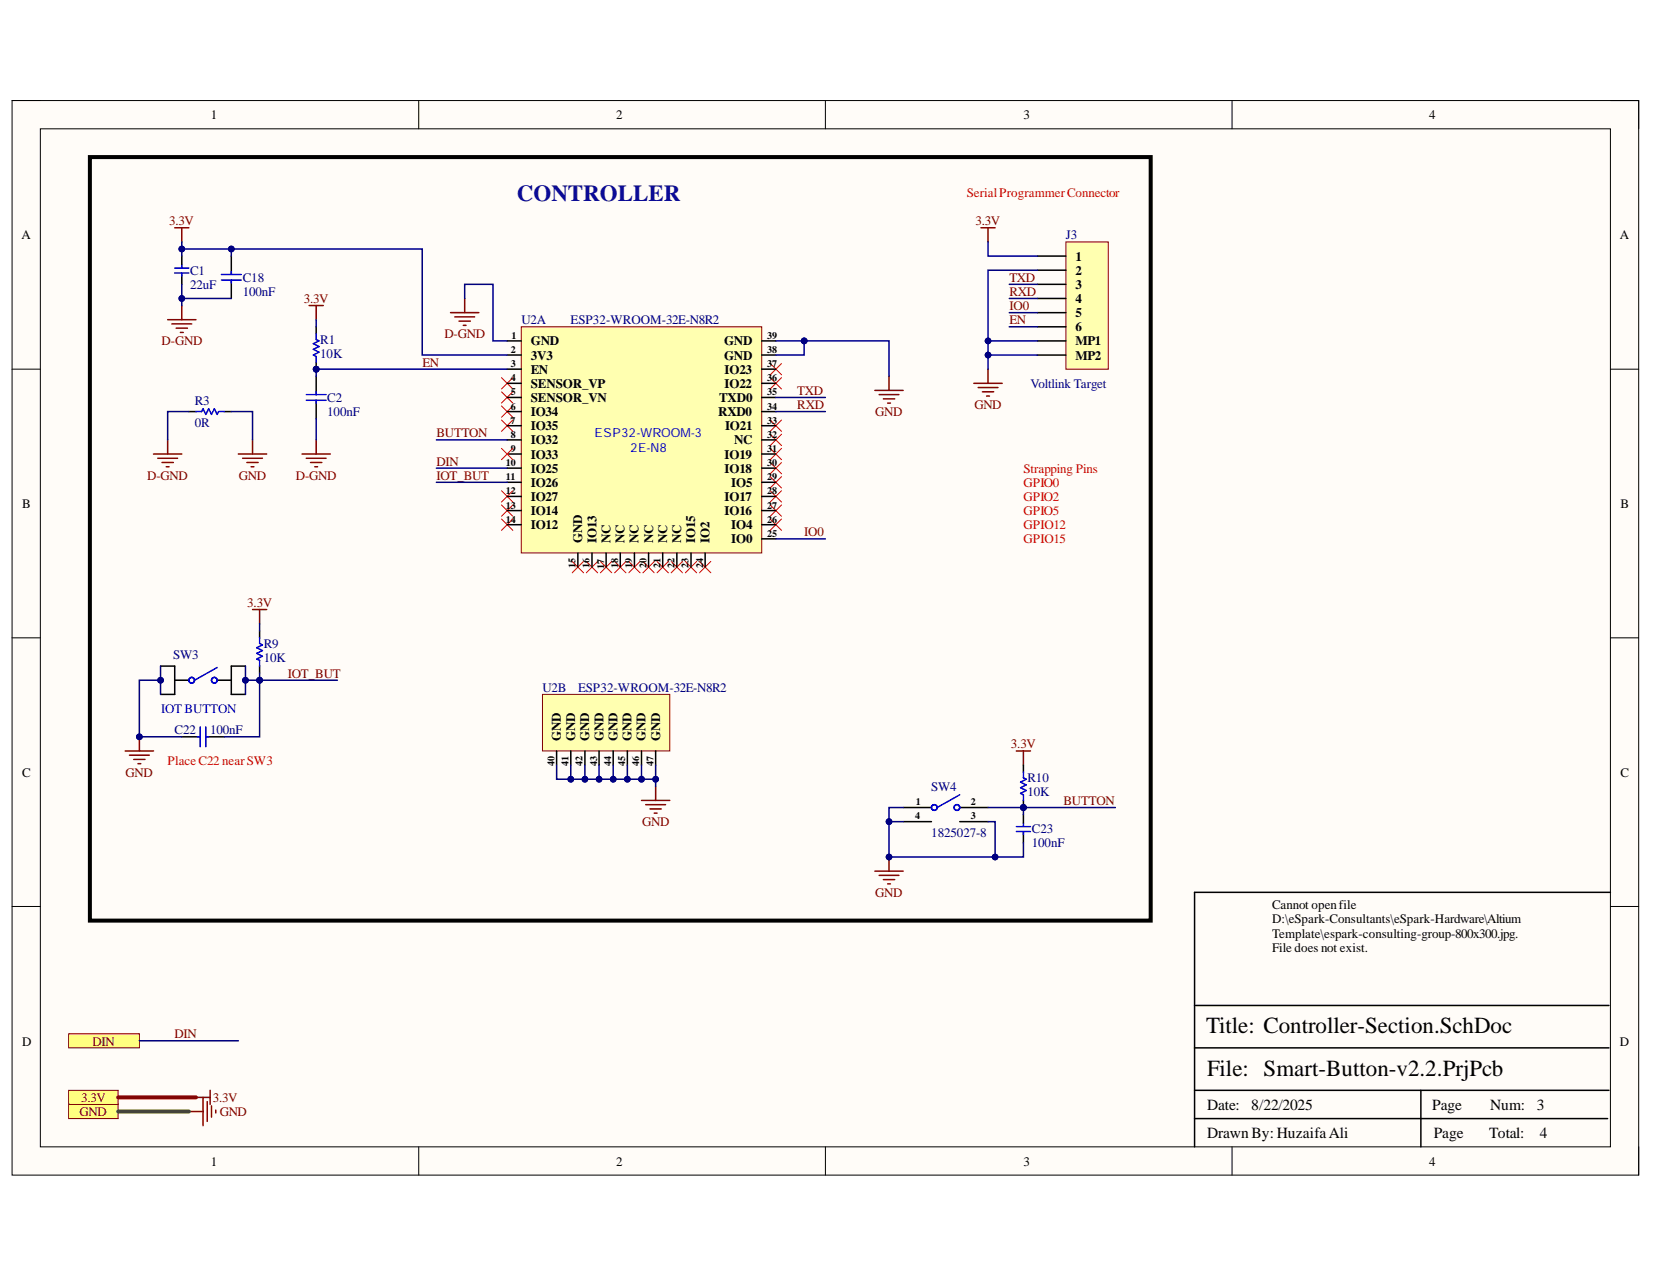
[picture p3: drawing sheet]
<svg xmlns="http://www.w3.org/2000/svg" width="279mm" height="216mm" viewBox="0 0 279 216" stroke-linecap="round" stroke-linejoin="round" font-family="sans-serif">
<defs><g id="words">
<text font-size="3.9" fill="#0b0b8e" x="87.3" y="33.9">CONTROLLER</text>
<g font-size="3.9">
<text x="203.6" y="174.4">Title: Controller-Section.SchDoc</text>
<text x="203.8" y="181.6">File: Smart-Button-v2.2.PrjPcb</text>
</g>
<g font-size="2.6">
<text x="203.8" y="187.3">Date:</text>
<text x="211.2" y="187.3">8/22/2025</text>
<text x="241.8" y="187.3">Page</text>
<text x="251.6" y="187.3">Num:</text>
<text x="259.5" y="187.3">3</text>
<text x="203.8" y="192.1">Drawn By: HuzaifaAli</text>
<text x="242.1" y="192.1">Page</text>
<text x="251.4" y="192.1">Total:</text>
<text x="260" y="192.1">4</text>
</g>
<g font-size="2.2">
<text x="35.6" y="20.1">1</text>
<text x="104" y="20.1">2</text>
<text x="172.8" y="20.1">3</text>
<text x="241.3" y="20.1">4</text>
<text x="3.6" y="40.4">A</text>
<text x="273.5" y="40.4">A</text>
<text x="181.6" y="44">1</text>
<text x="181.6" y="46.4">2</text>
<text x="181.6" y="48.7">3</text>
<text x="181.6" y="51.2">4</text>
<text x="181.6" y="53.5">5</text>
<text x="89.6" y="58.3">GND</text>
<text x="122.3" y="58.3">GND</text>
<text x="181.6" y="55.9">6</text>
<text x="181.6" y="58.3">MP1</text>
<text x="89.6" y="60.7">3V3</text>
<text x="89.6" y="63.1">EN</text>
<text x="89.6" y="65.4">SENSOR_VP</text>
<text x="122.3" y="60.7">GND</text>
<text x="122.3" y="65.4">IO22</text>
<text x="122.3" y="63.1">IO23</text>
<text x="181.6" y="60.7">MP2</text>
<text x="89.6" y="67.9">SENSOR_VN</text>
<text x="89.6" y="70.3">IO34</text>
<text x="121.2" y="70.3">RXD0</text>
<text x="121.4" y="67.9">TXD0</text>
<text x="89.6" y="72.6">IO35</text>
<text x="89.6" y="75">IO32</text>
<text x="89.6" y="77.4">IO33</text>
<text x="122.3" y="77.4">IO19</text>
<text x="122.4" y="72.6">IO21</text>
<text x="123.9" y="75">NC</text>
<text x="89.6" y="79.8">IO25</text>
<text x="89.6" y="82.2">IO26</text>
<text x="122.3" y="79.8">IO18</text>
<text x="123.4" y="82.2">IO5</text>
<text x="3.7" y="85.7">B</text>
<text x="89.6" y="84.5">IO27</text>
<text x="89.6" y="87">IO14</text>
<text x="89.6" y="89.3">IO12</text>
<text x="122.3" y="87">IO16</text>
<text x="122.3" y="84.5">IO17</text>
<text x="123.4" y="89.3">IO4</text>
<text x="273.6" y="85.7">B</text>
<text x="98.3" y="91.7" transform="rotate(-90 98.3 91.7)">GND</text>
<text x="100.7" y="91.7" transform="rotate(-90 100.7 91.7)">IO13</text>
<text x="103.1" y="91.7" transform="rotate(-90 103.1 91.7)">NC</text>
<text x="105.4" y="91.7" transform="rotate(-90 105.4 91.7)">NC</text>
<text x="107.8" y="91.7" transform="rotate(-90 107.8 91.7)">NC</text>
<text x="110.3" y="91.7" transform="rotate(-90 110.3 91.7)">NC</text>
<text x="112.6" y="91.7" transform="rotate(-90 112.6 91.7)">NC</text>
<text x="115" y="91.7" transform="rotate(-90 115 91.7)">NC</text>
<text x="117.4" y="91.7" transform="rotate(-90 117.4 91.7)">IO15</text>
<text x="119.8" y="91.7" transform="rotate(-90 119.8 91.7)">IO2</text>
<text x="123.4" y="91.7">IO0</text>
<text x="94.7" y="125.1" transform="rotate(-90 94.7 125.1)">GND</text>
<text x="97.1" y="125.1" transform="rotate(-90 97.1 125.1)">GND</text>
<text x="99.4" y="125.1" transform="rotate(-90 99.4 125.1)">GND</text>
<text x="101.9" y="125.1" transform="rotate(-90 101.9 125.1)">GND</text>
<text x="104.3" y="125.1" transform="rotate(-90 104.3 125.1)">GND</text>
<text x="106.6" y="125.1" transform="rotate(-90 106.6 125.1)">GND</text>
<text x="109" y="125.1" transform="rotate(-90 109 125.1)">GND</text>
<text x="111.4" y="125.1" transform="rotate(-90 111.4 125.1)">GND</text>
<text x="3.7" y="131.1">C</text>
<text x="273.6" y="131.1">C</text>
<text x="214.8" y="153.5">Cannot openfile</text>
<text x="214.8" y="155.9">D:\eSpark-Consultants\eSpark-Hardware\Altium</text>
<text x="214.8" y="158.3">Template\espark-consulting-group-800x300.jpg.</text>
<text x="214.8" y="160.7">File does not exist.</text>
<text x="3.7" y="176.5">D</text>
<text x="273.5" y="176.5">D</text>
<text x="35.6" y="196.8">1</text>
<text x="104" y="196.8">2</text>
<text x="172.8" y="196.8">3</text>
<text x="241.3" y="196.8">4</text>
</g>
<g font-size="2.2" fill="#f00">
<text x="163.2" y="33.3">SerialProgrammerConnector</text>
<text x="172.8" y="79.8">Strapping Pins</text>
<text x="172.8" y="82.2">GPIO0</text>
<text x="172.8" y="84.5">GPIO2</text>
<text x="172.8" y="87">GPIO5</text>
<text x="172.8" y="89.3">GPIO12</text>
<text x="172.8" y="91.7">GPIO15</text>
<text x="28.3" y="129.2">Place C22 nearSW3</text>
</g>
<g font-size="2.2" fill="#800000">
<text x="28.6" y="38">3.3V</text>
<text x="164.7" y="38">3.3V</text>
<text x="170.4" y="47.5">TXD</text>
<text x="51.3" y="51.2">3.3V</text>
<text x="170.4" y="50">RXD</text>
<text x="170.4" y="52.4">IO0</text>
<text x="27.3" y="58.3">D-GND</text>
<text x="75" y="57.1">D-GND</text>
<text x="170.4" y="54.7">EN</text>
<text x="71.3" y="61.9">EN</text>
<text x="134.6" y="66.6">TXD</text>
<text x="134.6" y="69.1">RXD</text>
<text x="147.8" y="70.3">GND</text>
<text x="164.5" y="69.1">GND</text>
<text x="73.7" y="73.8">BUTTON</text>
<text x="24.8" y="81">D-GND</text>
<text x="40.3" y="81">GND</text>
<text x="49.9" y="81">D-GND</text>
<text x="73.7" y="78.6">DIN</text>
<text x="73.7" y="81">IOT_BUT</text>
<text x="135.8" y="90.5">IO0</text>
<text x="41.7" y="102.4">3.3V</text>
<text x="48.6" y="114.4">IOT_BUT</text>
<text x="21.2" y="131.1">GND</text>
<text x="170.7" y="126.3">3.3V</text>
<text x="179.5" y="135.9">BUTTON</text>
<text x="108.4" y="139.4">GND</text>
<text x="147.8" y="151.4">GND</text>
<text x="15.6" y="176.5">DIN</text>
<text x="29.5" y="175.2">DIN</text>
<text x="13.4" y="188.4">GND</text>
<text x="13.7" y="186">3.3V</text>
<text x="35.9" y="186">3.3V</text>
<text x="37.1" y="188.4">GND</text>
</g>
<g font-size="2.2" fill="#000080">
<text x="180" y="40.4">J3</text>
<text x="32.1" y="46.4">C1</text>
<text x="41" y="47.5">C18</text>
<text x="32.1" y="48.7">22uF</text>
<text x="41" y="50">100nF</text>
<text x="54.1" y="58.1">R1</text>
<text x="88" y="54.7">U2A</text>
<text x="96.3" y="54.7">ESP32-WROOM-32E-N8R2</text>
<text x="54.1" y="60.5">10K</text>
<text x="174" y="65.4">Voltlink Target</text>
<text x="32.9" y="68.3">R3</text>
<text x="55.3" y="67.9">C2</text>
<text x="55.3" y="70.3">100nF</text>
<text x="32.9" y="72.1">0R</text>
<text x="29.2" y="111.3">SW3</text>
<text x="44.5" y="109.4">R9</text>
<text x="44.5" y="111.8">10K</text>
<text x="91.6" y="116.8">U2B</text>
<text x="97.6" y="116.8">ESP32-WROOM-32E-N8R2</text>
<text x="29.5" y="124">C22</text>
<text x="35.5" y="124">100nF</text>
<text x="157.2" y="133.5">SW4</text>
<text x="173.4" y="132.1">R10</text>
<text x="173.4" y="134.4">10K</text>
<text x="157.2" y="141.4">1825027-8</text>
<text x="174.2" y="140.7">C23</text>
<text x="174.2" y="143.1">100nF</text>
</g>
<text font-size="2.2" fill="#00f" x="27.2" y="120.3">IOT BUTTON</text>
<g font-size="2.1" fill="#00f">
<text x="100.4" y="73.8">ESP32-WROOM-3</text>
<text x="106.5" y="76.3">2E-N8</text>
</g>
<g font-size="1.7">
<text x="86.3" y="59.6">2</text>
<text x="86.3" y="57.2">1</text>
<text x="129.5" y="59.6">38</text>
<text x="129.5" y="57.2">39</text>
<text x="86.3" y="62">3</text>
<text x="86.3" y="64.3">4</text>
<text x="129.5" y="64.3">36</text>
<text x="129.5" y="62">37</text>
<text x="86.2" y="71.5">7</text>
<text x="86.3" y="66.7">5</text>
<text x="86.3" y="69.2">6</text>
<text x="129.5" y="71.5">33</text>
<text x="129.5" y="69.2">34</text>
<text x="129.5" y="66.7">35</text>
<text x="86.3" y="73.9">8</text>
<text x="86.3" y="76.3">9</text>
<text x="129.5" y="76.3">31</text>
<text x="129.5" y="73.9">32</text>
<text x="85.4" y="78.7">10</text>
<text x="85.4" y="81.1">11</text>
<text x="85.4" y="83.4">12</text>
<text x="129.5" y="83.4">28</text>
<text x="129.5" y="81.1">29</text>
<text x="129.5" y="78.7">30</text>
<text x="85.4" y="85.9">13</text>
<text x="85.4" y="88.2">14</text>
<text x="129.5" y="88.2">26</text>
<text x="129.5" y="85.9">27</text>
<text x="97.2" y="95.9" transform="rotate(-90 97.2 95.9)">15</text>
<text x="99.5" y="95.9" transform="rotate(-90 99.5 95.9)">16</text>
<text x="104.3" y="95.9" transform="rotate(-90 104.3 95.9)">18</text>
<text x="106.7" y="95.9" transform="rotate(-90 106.7 95.9)">19</text>
<text x="109.2" y="95.9" transform="rotate(-90 109.2 95.9)">20</text>
<text x="111.5" y="95.9" transform="rotate(-90 111.5 95.9)">21</text>
<text x="113.9" y="95.9" transform="rotate(-90 113.9 95.9)">22</text>
<text x="116.3" y="95.9" transform="rotate(-90 116.3 95.9)">23</text>
<text x="118.7" y="95.9" transform="rotate(-90 118.7 95.9)">24</text>
<text x="129.5" y="90.6">25</text>
<text x="102" y="96" transform="rotate(-90 102 96)">17</text>
<text x="93.6" y="129.4" transform="rotate(-90 93.6 129.4)">40</text>
<text x="96" y="129.3" transform="rotate(-90 96 129.3)">41</text>
<text x="98.3" y="129.4" transform="rotate(-90 98.3 129.4)">42</text>
<text x="100.8" y="129.4" transform="rotate(-90 100.8 129.4)">43</text>
<text x="103.2" y="129.4" transform="rotate(-90 103.2 129.4)">44</text>
<text x="105.5" y="129.4" transform="rotate(-90 105.5 129.4)">45</text>
<text x="107.9" y="129.4" transform="rotate(-90 107.9 129.4)">46</text>
<text x="110.3" y="129.4" transform="rotate(-90 110.3 129.4)">47</text>
<text x="154.6" y="136">1</text>
<text x="163.9" y="136">2</text>
<text x="154.5" y="138.3">4</text>
<text x="163.9" y="138.3">3</text>
</g>
</g></defs>
<path d="M2 17h274.6v181.4h-274.6z" fill-rule="evenodd" fill="#fffcf8"/>
<path d="M2 17h274.6v181.4h-274.6z" fill="none" stroke="#000" stroke-width=".17"/>
<path d="M6.8 21.7h265.1v171.9h-265.1z" fill-rule="evenodd" fill="#fffcf8"/>
<g fill="none" stroke="#000" stroke-width=".17">
<path d="M2 17h4.8M70.7 17v4.7M139.3 17v4.7M208 17v4.7M271.9 17h4.7v4.7M6.8 21.7h265.1v171.9h-265.1zM2 62.3h4.8M271.9 62.3h4.7M2 107.7h4.8M271.9 107.7h4.7M2 153h4.8M271.9 153h4.7"/>
<path d="M70.7 193.6v4.8M139.3 193.6v4.8M208 193.6v4.8M276.6 193.6v4.8"/>
</g>
<path d="M271.9 150.6h-70.2v43M201.7 176.9h69.9M201.7 169.7h69.9M201.7 188.8h69.7M201.7 184.1h69.9M239.9 184.1v9.5" fill="none" stroke="#000" stroke-width=".25"/>
<path d="M108.3 135.1h4.8M109 135.8h3.4M109.7 136.5h1.9M110.4 137.3h.5M110.7 132.7v2.4M33.1 185.2h2.4M35.5 184.1v2.3" fill="none" stroke="#800000" stroke-width=".25"/>
<path d="M11.6 184.1h8.3v2.3h-8.3z" fill-rule="evenodd" fill="#ffff80"/>
<path d="M11.6 184.1h8.3v2.3h-8.3z" fill="none" stroke="#800000" stroke-width=".17"/>
<path d="M31.9 187.6h2.4M34.3 185.2v4.8M35 186v3.3M35.7 186.7v1.9M36.4 187.4v.5" fill="none" stroke="#800000" stroke-width=".25"/>
<path d="M11.6 186.4h8.3v2.4h-8.3z" fill-rule="evenodd" fill="#ffff80"/>
<path d="M11.6 186.4h8.3v2.4h-8.3z" fill="none" stroke="#800000" stroke-width=".17"/>
<path d="M29.5 38.4h2.4M30.7 38.4v2.4M165.6 38.4h2.4M166.8 38.4v2.4M28.3 54h4.8M29 54.7h3.4M29.7 55.4h1.9M30.5 56.1h.4M30.7 51.6v2.4" fill="none" stroke="#800000" stroke-width=".25"/>
<path d="M39 43.2v3.1M39 47.3v3.1" fill="none" stroke="#000" stroke-width=".25"/>
<path d="M37.4 46.3h3.3M37.4 47.3h3.3M39 45.8v.5M39 47.3v.5" fill="none" stroke="#00f" stroke-width=".25"/>
<path d="M179.9 40.8h7.2v21.5h-7.2z" fill-rule="evenodd" fill="#ffffb0"/>
<path d="M179.9 40.8h7.2v21.5h-7.2z" fill="none" stroke="#800000" stroke-width=".17"/>
<path d="M175.2 43.2h4.7M175.2 45.6h4.7M175.2 48h4.7M175.2 50.4h4.7M175.2 52.8h4.7M175.2 55.2h4.7M175.2 57.6h4.7M175.2 59.9h4.7" fill="none" stroke="#000" stroke-width=".25"/>
<path d="M164.4 64.7h4.8M165.1 65.4h3.4M165.8 66.1h2M166.6 66.9h.4M166.8 62.3v2.4M21.1 126.8h4.8M21.9 127.5h3.3M22.6 128.2h1.9M23.3 128.9h.5M23.5 124.4v2.4" fill="none" stroke="#800000" stroke-width=".25"/>
<circle cx="23.5" cy="124.4" r=".48" fill="#000080"/>
<circle cx="23.5" cy="124.4" r=".48" fill="none" stroke="#000080" stroke-width=".17"/>
<path d="M30.7 124.4h3.1M34.7 124.4h3.2" fill="none" stroke="#000" stroke-width=".25"/>
<path d="M33.3 124.4h.5M33.8 122.7v3.3M34.7 122.7v3.3M34.7 124.4h.5" fill="none" stroke="#00f" stroke-width=".25"/>
<path d="M11.6 174.5h11.9v2.4h-11.9z" fill-rule="evenodd" fill="#ffff80"/>
<path d="M11.6 174.5h11.9v2.4h-11.9z" fill="none" stroke="#800000" stroke-width=".17"/>
<path d="M27.1 112.4h2.4v4.8h-2.4M29.5 114.8h2.4M36.7 114.8h2.3M41.4 112.4h-2.4v4.8h2.4M43.8 106.5v1.2M43.8 112.4v1.2" fill="none" stroke="#000" stroke-width=".25"/>
<g fill="none" stroke="#00f" stroke-width=".25">
<path d="M36.7 112.7l-3.9 2.1M43.8 107.7v.9l.5 .3-1 .4 1 .5-1 .5 1 .5-1 .4 .5 .3v.9"/>
<circle cx="32.4" cy="114.8" r=".48"/>
<circle cx="36.2" cy="114.8" r=".48"/>
</g>
<path d="M42.6 102.9h2.4M43.8 102.9v2.4M147.7 147.1h4.8M148.4 147.8h3.4M149.1 148.5h1.9M149.9 149.2h.4M150.1 144.7v2.4" fill="none" stroke="#800000" stroke-width=".25"/>
<path d="M15.2 26.5h179.1v128.9h-179.1z" fill="none" stroke="#000" stroke-width=".68"/>
<circle cx="150.1" cy="144.7" r=".48" fill="#000080"/>
<circle cx="150.1" cy="144.7" r=".48" fill="none" stroke="#000080" stroke-width=".17"/>
<path d="M152.5 136.3h4.7M152.5 138.7h4.7M162 136.3h4.8M162 138.7h4.8M172.8 137.5v1.4M172.8 140.7v1.6" fill="none" stroke="#000" stroke-width=".25"/>
<g fill="none" stroke="#00f" stroke-width=".25">
<path d="M162 134.2l-3.8 2.1M171.6 139.5h2.4M172.8 138.9v.5M171.6 140.4h2.4M172.8 140.4v.4"/>
<circle cx="157.7" cy="136.3" r=".48"/>
<circle cx="161.5" cy="136.3" r=".48"/>
</g>
<path d="M147.7 65.9h4.8M148.4 66.6h3.4M149.1 67.3h1.9M149.9 68h.4M150.1 63.5v2.4" fill="none" stroke="#800000" stroke-width=".25"/>
<g fill="none" stroke="#f00" stroke-width=".17">
<path d="M84.7 63.8l1.9 1.9M84.7 66.1l1.9 1.9M84.7 70.9l1.9 1.9M84.7 68.5l1.9 1.9M86.6 63.8l-1.9 1.9M86.6 66.1l-1.9 1.9M86.6 70.9l-1.9 1.9M86.6 68.5l-1.9 1.9M130 73.3l1.9 1.9M130 61.4l1.9 1.9M130 63.8l1.9 1.9M130 70.9l1.9 1.9"/>
<path d="M130 75.7l1.9 1.9M130 78.1l1.9 1.9M131.9 73.3l-1.9 1.9M131.9 61.4l-1.9 1.9M131.9 63.8l-1.9 1.9M131.9 70.9l-1.9 1.9M131.9 75.7l-1.9 1.9M131.9 78.1l-1.9 1.9M84.7 87.6l1.9 1.9M84.7 85.2l1.9 1.9M84.7 82.8l1.9 2M86.6 87.6l-1.9 1.9"/>
<path d="M86.6 85.2l-1.9 1.9M86.6 82.8l-1.9 2M96.6 94.8l1.9 1.9M98.5 94.8l-1.9 1.9M99 94.8l1.9 1.9M100.9 94.8l-1.9 1.9M101.4 94.8l1.9 1.9M103.3 94.8l-1.9 1.9M103.8 94.8l1.9 1.9M105.7 94.8l-1.9 1.9M106.2 94.8l1.9 1.9M108.1 94.8l-1.9 1.9"/>
<path d="M108.5 94.8l1.9 1.9M110.4 94.8l-1.9 1.9M110.9 94.8l1.9 1.9M112.8 94.8l-1.9 1.9M113.3 94.8l1.9 1.9M115.2 94.8l-1.9 1.9M115.7 94.8l1.9 1.9M117.6 94.8l-1.9 1.9M118.1 94.8l1.9 1.9M120 94.8l-1.9 1.9M130 80.5l1.9 1.9M130 82.8l1.9 2"/>
<path d="M130 85.2l1.9 1.9M130 87.6l1.9 1.9M131.9 80.5l-1.9 1.9M131.9 82.8l-1.9 2M131.9 85.2l-1.9 1.9M131.9 87.6l-1.9 1.9"/>
</g>
<path d="M88 55.2h40.6v38.1h-40.6z" fill-rule="evenodd" fill="#ffffb0"/>
<path d="M88 55.2h40.6v38.1h-40.6z" fill="none" stroke="#800000" stroke-width=".17"/>
<g fill="none" stroke="#000" stroke-width=".25">
<path d="M85.6 57.5h2.4M85.6 59.9h2.4M128.6 57.5h2.4M128.6 59.9h2.4M85.6 62.3h2.4M85.6 64.7h2.4M85.6 67.1h2.4M85.6 69.5h2.4M85.6 71.9h2.4M85.6 74.3h2.4M85.6 76.6h2.4M85.6 79h2.4"/>
<path d="M128.6 62.3h2.4M128.6 64.7h2.4M128.6 67.1h2.4M128.6 69.5h2.4M128.6 71.9h2.4M128.6 74.3h2.4M128.6 76.6h2.4M128.6 79h2.4M85.6 81.4h2.4M85.6 83.8h2.4M85.6 86.2h2.4M85.6 88.6h2.4"/>
<path d="M97.6 93.3v2.4M99.9 93.3v2.4M102.3 93.3v2.4M104.7 93.3v2.4M107.1 93.3v2.4M109.5 93.3v2.4M111.9 93.3v2.4M114.3 93.3v2.4M116.7 93.3v2.4M119 93.3v2.4M128.6 81.4h2.4M128.6 83.8h2.4"/>
<path d="M128.6 86.2h2.4M128.6 88.6h2.4M128.6 91h2.4"/>
</g>
<path d="M91.6 117.2h21.5v9.6h-21.5z" fill-rule="evenodd" fill="#ffffb0"/>
<path d="M91.6 117.2h21.5v9.6h-21.5z" fill="none" stroke="#800000" stroke-width=".17"/>
<path d="M94 126.8v2.3M96.4 126.8v2.3M98.7 126.8v2.3M101.1 126.8v2.3M103.5 126.8v2.3M105.9 126.8v2.3M108.3 126.8v2.3M110.7 126.8v2.3" fill="none" stroke="#000" stroke-width=".25"/>
<path d="M84.7 75.7l1.9 1.9M86.6 75.7l-1.9 1.9" fill="none" stroke="#f00" stroke-width=".17"/>
<path d="M52.2 51.6h2.4M53.4 51.6v2.4M40.2 76.6h4.8M41 77.4h3.3M41.7 78.1h1.9M42.4 78.8h.5M42.6 74.3v2.3M171.6 126.8h2.4M172.8 126.8v2.3" fill="none" stroke="#800000" stroke-width=".25"/>
<circle cx="53.4" cy="62.3" r=".48" fill="#000080"/>
<circle cx="53.4" cy="62.3" r=".48" fill="none" stroke="#000080" stroke-width=".17"/>
<path d="M53.4 61.1v1.2" fill="none" stroke="#000" stroke-width=".25"/>
<circle cx="53.4" cy="62.3" r=".48" fill="#000080"/>
<circle cx="53.4" cy="62.3" r=".48" fill="none" stroke="#000080" stroke-width=".17"/>
<path d="M30.7 43.2v1.5M30.7 46.4v1.6M53.4 55.2v1.2M53.4 63.5v3.1M53.4 67.6v3.1" fill="none" stroke="#000" stroke-width=".25"/>
<path d="M29.5 46.1h2.4M29.5 45.3h2.4M30.7 44.7v.4M30.7 46.1v.5M53.4 56.4v.9l.5 .2-1 .5 1 .5-1 .5 1 .5-1 .4 .5 .3v.9M51.7 66.6h3.3M51.7 67.6h3.3M53.4 66.1v.5M53.4 67.6v.4" fill="none" stroke="#00f" stroke-width=".25"/>
<circle cx="172.8" cy="136.3" r=".48" fill="#000080"/>
<circle cx="172.8" cy="136.3" r=".48" fill="none" stroke="#000080" stroke-width=".17"/>
<path d="M172.8 129.1v1.2M172.8 135.1v1.2" fill="none" stroke="#000" stroke-width=".25"/>
<circle cx="172.8" cy="136.3" r=".48" fill="#000080"/>
<circle cx="172.8" cy="136.3" r=".48" fill="none" stroke="#000080" stroke-width=".17"/>
<path d="M33.1 69.5h.9l.3-.5 .4 1 .5-1 .5 1 .5-1 .5 1 .2-.5h1M172.8 130.3v1l.4 .2-.9 .5 .9 .5-.9 .5 .9 .4-.9 .5 .5 .3v.9" fill="none" stroke="#00f" stroke-width=".25"/>
<path d="M31.9 69.5h1.2M37.9 69.5h1.1" fill="none" stroke="#000" stroke-width=".25"/>
<g fill="none" stroke="#800000" stroke-width=".25">
<path d="M76.1 52.8h4.7M76.8 53.5h3.3M77.5 54.2h1.9M78.2 54.9h.5M78.4 50.4v2.4M25.9 76.6h4.8M26.6 77.4h3.4M27.3 78.1h2M28.1 78.8h.4M28.3 74.3v2.3M51 76.6h4.8M51.7 77.4h3.3"/>
<path d="M52.4 78.1h1.9M53.1 78.8h.5M53.4 74.3v2.3"/>
</g>
<path d="M19.9 185.2h13.2" fill="none" stroke="#980000" stroke-width=".68"/>
<path d="M19.9 187.6h12" fill="none" stroke="#38761d" stroke-width=".68"/>
<path d="M39 42h-8.3v1.2M170.4 48h4.8M170.4 50.4h4.8M170.4 52.8h4.8M170.4 55.2h4.8M131 67.1h8.3M131 69.5h8.3M23.5 175.7h16.7" fill="none" stroke="#000080" stroke-width=".25"/>
<circle cx="39" cy="42" r=".48" fill="#000080"/>
<circle cx="39" cy="42" r=".48" fill="none" stroke="#000080" stroke-width=".17"/>
<circle cx="30.7" cy="42" r=".48" fill="#000080"/>
<circle cx="30.7" cy="42" r=".48" fill="none" stroke="#000080" stroke-width=".17"/>
<path d="M30.7 40.8v1.2" fill="none" stroke="#000080" stroke-width=".25"/>
<circle cx="30.7" cy="42" r=".48" fill="#000080"/>
<circle cx="30.7" cy="42" r=".48" fill="none" stroke="#000080" stroke-width=".17"/>
<path d="M39 50.4h-8.3v1.2" fill="none" stroke="#000080" stroke-width=".25"/>
<circle cx="30.7" cy="50.4" r=".48" fill="#000080"/>
<circle cx="30.7" cy="50.4" r=".48" fill="none" stroke="#000080" stroke-width=".17"/>
<path d="M43.8 114.8v9.6h-5.9M43.8 105.3v1.2" fill="none" stroke="#000080" stroke-width=".25"/>
<circle cx="43.8" cy="114.8" r=".48" fill="#000080"/>
<circle cx="43.8" cy="114.8" r=".48" fill="none" stroke="#000080" stroke-width=".17"/>
<path d="M96.4 129.1v2.4" fill="none" stroke="#000080" stroke-width=".25"/>
<circle cx="96.4" cy="131.5" r=".48" fill="#000080"/>
<circle cx="96.4" cy="131.5" r=".48" fill="none" stroke="#000080" stroke-width=".17"/>
<path d="M98.7 129.1v2.4" fill="none" stroke="#000080" stroke-width=".25"/>
<circle cx="98.7" cy="131.5" r=".48" fill="#000080"/>
<circle cx="98.7" cy="131.5" r=".48" fill="none" stroke="#000080" stroke-width=".17"/>
<path d="M101.1 129.1v2.4" fill="none" stroke="#000080" stroke-width=".25"/>
<circle cx="101.1" cy="131.5" r=".48" fill="#000080"/>
<circle cx="101.1" cy="131.5" r=".48" fill="none" stroke="#000080" stroke-width=".17"/>
<path d="M103.5 129.1v2.4" fill="none" stroke="#000080" stroke-width=".25"/>
<circle cx="103.5" cy="131.5" r=".48" fill="#000080"/>
<circle cx="103.5" cy="131.5" r=".48" fill="none" stroke="#000080" stroke-width=".17"/>
<path d="M105.9 129.1v2.4" fill="none" stroke="#000080" stroke-width=".25"/>
<circle cx="105.9" cy="131.5" r=".48" fill="#000080"/>
<circle cx="105.9" cy="131.5" r=".48" fill="none" stroke="#000080" stroke-width=".17"/>
<path d="M108.3 129.1v2.4" fill="none" stroke="#000080" stroke-width=".25"/>
<circle cx="108.3" cy="131.5" r=".48" fill="#000080"/>
<circle cx="108.3" cy="131.5" r=".48" fill="none" stroke="#000080" stroke-width=".17"/>
<path d="M110.7 131.5v1.2" fill="none" stroke="#000080" stroke-width=".25"/>
<circle cx="110.7" cy="131.5" r=".48" fill="#000080"/>
<circle cx="110.7" cy="131.5" r=".48" fill="none" stroke="#000080" stroke-width=".17"/>
<path d="M175.2 45.6h-8.4v12" fill="none" stroke="#000080" stroke-width=".25"/>
<circle cx="166.8" cy="57.5" r=".48" fill="#000080"/>
<circle cx="166.8" cy="57.5" r=".48" fill="none" stroke="#000080" stroke-width=".17"/>
<path d="M166.8 59.9h8.4" fill="none" stroke="#000080" stroke-width=".25"/>
<circle cx="166.8" cy="59.9" r=".48" fill="#000080"/>
<circle cx="166.8" cy="59.9" r=".48" fill="none" stroke="#000080" stroke-width=".17"/>
<path d="M166.8 40.8v2.4h8.4M27.1 112.4v2.4h-3.6v9.6h7.2" fill="none" stroke="#000080" stroke-width=".25"/>
<circle cx="27.1" cy="114.8" r=".48" fill="#000080"/>
<circle cx="27.1" cy="114.8" r=".48" fill="none" stroke="#000080" stroke-width=".17"/>
<circle cx="23.5" cy="124.4" r=".48" fill="#000080"/>
<circle cx="23.5" cy="124.4" r=".48" fill="none" stroke="#000080" stroke-width=".17"/>
<path d="M27.1 114.8v2.4" fill="none" stroke="#000080" stroke-width=".25"/>
<circle cx="27.1" cy="114.8" r=".48" fill="#000080"/>
<circle cx="27.1" cy="114.8" r=".48" fill="none" stroke="#000080" stroke-width=".17"/>
<path d="M41.4 112.4v2.4h2.4" fill="none" stroke="#000080" stroke-width=".25"/>
<circle cx="41.4" cy="114.8" r=".48" fill="#000080"/>
<circle cx="41.4" cy="114.8" r=".48" fill="none" stroke="#000080" stroke-width=".17"/>
<circle cx="43.8" cy="114.8" r=".48" fill="#000080"/>
<circle cx="43.8" cy="114.8" r=".48" fill="none" stroke="#000080" stroke-width=".17"/>
<path d="M41.4 114.8v2.4" fill="none" stroke="#000080" stroke-width=".25"/>
<circle cx="41.4" cy="114.8" r=".48" fill="#000080"/>
<circle cx="41.4" cy="114.8" r=".48" fill="none" stroke="#000080" stroke-width=".17"/>
<path d="M172.8 136.3v1.2" fill="none" stroke="#000080" stroke-width=".25"/>
<circle cx="172.8" cy="136.3" r=".48" fill="#000080"/>
<circle cx="172.8" cy="136.3" r=".48" fill="none" stroke="#000080" stroke-width=".17"/>
<path d="M150.1 138.7h2.4" fill="none" stroke="#000080" stroke-width=".25"/>
<circle cx="150.1" cy="138.7" r=".48" fill="#000080"/>
<circle cx="150.1" cy="138.7" r=".48" fill="none" stroke="#000080" stroke-width=".17"/>
<path d="M166.8 138.7h1.2v6" fill="none" stroke="#000080" stroke-width=".25"/>
<circle cx="168" cy="144.7" r=".48" fill="#000080"/>
<circle cx="168" cy="144.7" r=".48" fill="none" stroke="#000080" stroke-width=".17"/>
<path d="M73.7 74.3h11.9M73.7 79h11.9M43.8 113.6v1.2h13.2" fill="none" stroke="#000080" stroke-width=".25"/>
<circle cx="43.8" cy="114.8" r=".48" fill="#000080"/>
<circle cx="43.8" cy="114.8" r=".48" fill="none" stroke="#000080" stroke-width=".17"/>
<path d="M131 57.5h4.8M73.7 81.4h11.9" fill="none" stroke="#000080" stroke-width=".25"/>
<circle cx="135.8" cy="57.5" r=".48" fill="#000080"/>
<circle cx="135.8" cy="57.5" r=".48" fill="none" stroke="#000080" stroke-width=".17"/>
<path d="M135.8 57.5h14.3v6" fill="none" stroke="#000080" stroke-width=".25"/>
<circle cx="135.8" cy="57.5" r=".48" fill="#000080"/>
<circle cx="135.8" cy="57.5" r=".48" fill="none" stroke="#000080" stroke-width=".17"/>
<path d="M39 43.2v-1.2h32.3v17.9h14.3" fill="none" stroke="#000080" stroke-width=".25"/>
<circle cx="39" cy="42" r=".48" fill="#000080"/>
<circle cx="39" cy="42" r=".48" fill="none" stroke="#000080" stroke-width=".17"/>
<path d="M131 91h8.3M166.8 136.3h21.5" fill="none" stroke="#000080" stroke-width=".25"/>
<circle cx="172.8" cy="136.3" r=".48" fill="#000080"/>
<circle cx="172.8" cy="136.3" r=".48" fill="none" stroke="#000080" stroke-width=".17"/>
<path d="M175.2 57.6h-8.4v4.7" fill="none" stroke="#000080" stroke-width=".25"/>
<circle cx="166.8" cy="57.5" r=".48" fill="#000080"/>
<circle cx="166.8" cy="57.5" r=".48" fill="none" stroke="#000080" stroke-width=".17"/>
<circle cx="166.8" cy="59.9" r=".48" fill="#000080"/>
<circle cx="166.8" cy="59.9" r=".48" fill="none" stroke="#000080" stroke-width=".17"/>
<path d="M94 129.1v2.4h16.7v-2.4" fill="none" stroke="#000080" stroke-width=".25"/>
<circle cx="110.7" cy="131.5" r=".48" fill="#000080"/>
<circle cx="110.7" cy="131.5" r=".48" fill="none" stroke="#000080" stroke-width=".17"/>
<circle cx="108.3" cy="131.5" r=".48" fill="#000080"/>
<circle cx="108.3" cy="131.5" r=".48" fill="none" stroke="#000080" stroke-width=".17"/>
<circle cx="105.9" cy="131.5" r=".48" fill="#000080"/>
<circle cx="105.9" cy="131.5" r=".48" fill="none" stroke="#000080" stroke-width=".17"/>
<circle cx="103.5" cy="131.5" r=".48" fill="#000080"/>
<circle cx="103.5" cy="131.5" r=".48" fill="none" stroke="#000080" stroke-width=".17"/>
<circle cx="101.1" cy="131.5" r=".48" fill="#000080"/>
<circle cx="101.1" cy="131.5" r=".48" fill="none" stroke="#000080" stroke-width=".17"/>
<circle cx="98.7" cy="131.5" r=".48" fill="#000080"/>
<circle cx="98.7" cy="131.5" r=".48" fill="none" stroke="#000080" stroke-width=".17"/>
<circle cx="96.4" cy="131.5" r=".48" fill="#000080"/>
<circle cx="96.4" cy="131.5" r=".48" fill="none" stroke="#000080" stroke-width=".17"/>
<path d="M152.5 136.3h-2.4v8.4h22.7v-2.4" fill="none" stroke="#000080" stroke-width=".25"/>
<circle cx="150.1" cy="138.7" r=".48" fill="#000080"/>
<circle cx="150.1" cy="138.7" r=".48" fill="none" stroke="#000080" stroke-width=".17"/>
<circle cx="150.1" cy="144.7" r=".48" fill="#000080"/>
<circle cx="150.1" cy="144.7" r=".48" fill="none" stroke="#000080" stroke-width=".17"/>
<circle cx="168" cy="144.7" r=".48" fill="#000080"/>
<circle cx="168" cy="144.7" r=".48" fill="none" stroke="#000080" stroke-width=".17"/>
<path d="M53.4 62.3v1.2" fill="none" stroke="#000080" stroke-width=".25"/>
<circle cx="53.4" cy="62.3" r=".48" fill="#000080"/>
<circle cx="53.4" cy="62.3" r=".48" fill="none" stroke="#000080" stroke-width=".17"/>
<path d="M53.4 62.3h32.2" fill="none" stroke="#000080" stroke-width=".25"/>
<circle cx="53.4" cy="62.3" r=".48" fill="#000080"/>
<circle cx="53.4" cy="62.3" r=".48" fill="none" stroke="#000080" stroke-width=".17"/>
<path d="M53.4 54v1.2" fill="none" stroke="#000080" stroke-width=".25"/>
<path d="M30.7 48v2.4" fill="none" stroke="#000072" stroke-width=".25"/>
<circle cx="30.7" cy="50.4" r=".48" fill="#000080"/>
<circle cx="30.7" cy="50.4" r=".48" fill="none" stroke="#000080" stroke-width=".17"/>
<path d="M135.8 57.5v2.4h-4.8M31.9 69.5h-3.6v4.8M39 69.5h3.6v4.8M53.4 70.7v3.6" fill="none" stroke="#000080" stroke-width=".25"/>
<circle cx="135.8" cy="57.5" r=".48" fill="#000080"/>
<circle cx="135.8" cy="57.5" r=".48" fill="none" stroke="#000080" stroke-width=".17"/>
<path d="M78.4 50.4v-2.4h4.8v9.5h2.4" fill="none" stroke="#000080" stroke-width=".25"/>
<use href="#words"/>
</svg>
